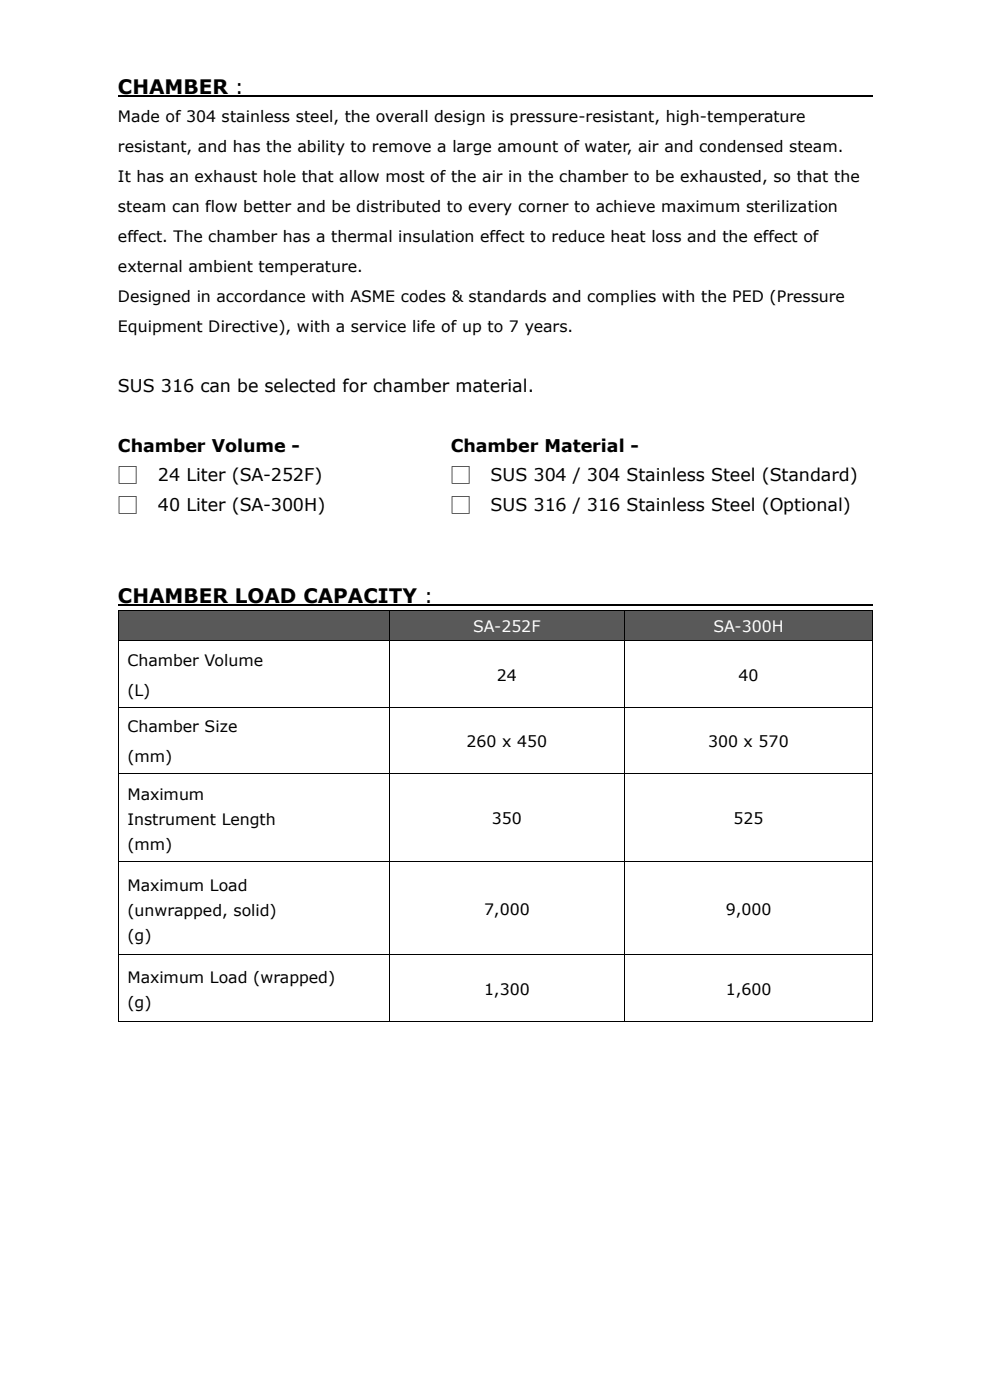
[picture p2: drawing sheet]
<svg xmlns="http://www.w3.org/2000/svg" width="210mm" height="297mm" viewBox="0 0 210 297" stroke-linecap="round" stroke-linejoin="round" font-family="sans-serif">
<defs><g id="words">
<g font-size="4.2">
<text x="25" y="19.9">CHAMBER :</text>
<text x="95.6" y="102">□</text>
<text x="25" y="102">□</text>
<text x="25" y="108.4">□</text>
<text x="95.6" y="108.3">□</text>
<text x="25" y="127.9">CHAMBER LOAD CAPACITY :</text>
</g>
<g font-size="3.7">
<text x="25" y="83.2">SUS 316 can be selected for chamber material.</text>
<text x="25" y="95.9">Chamber Volume -</text>
<text x="95.6" y="95.8">Chamber Material -</text>
<text x="104.1" y="102">SUS 304 / 304 Stainless Steel (Standard)</text>
<text x="33.5" y="102">24 Liter (SA-252F)</text>
<text x="33.5" y="108.4">40 Liter (SA-300H)</text>
<text x="104.1" y="108.3">SUS 316 / 316 Stainless Steel (Optional)</text>
</g>
<g font-size="3.3">
<text x="25" y="25.9">Made of 304 stainless steel, the overall design is pressure-resistant, high-temperature</text>
<text x="25" y="32.3">resistant, and has the ability to remove a large amount of water, air and condensed steam.</text>
<text x="25" y="38.6">It has an exhaust hole that allow most of the air in the chamber to be exhausted, so that the</text>
<text x="25" y="45">steam can flow better and be distributed to every corner to achieve maximum sterilization</text>
<text x="25" y="51.3">effect. The chamber has a thermal insulation effect to reduce heat loss and the effect of</text>
<text x="25" y="57.7">external ambient temperature.</text>
<text x="25" y="64">Designed in accordance with ASME codes &amp; standards and complies with the PED (Pressure</text>
<text x="25" y="70.4">Equipment Directive), with a service life of up to 7 years.</text>
<text x="27" y="141.2">Chamber Volume</text>
<text x="27" y="147.6">(L)</text>
<text x="105.4" y="144.4">24</text>
<text x="156.7" y="144.4">40</text>
<text x="27" y="155.3">Chamber Size</text>
<text x="27" y="161.7">(mm)</text>
<text x="99" y="158.5">260 x 450</text>
<text x="150.2" y="158.5">300 x 570</text>
<text x="27" y="169.7">Maximum</text>
<text x="27" y="175">Instrument Length</text>
<text x="104.4" y="174.8">350</text>
<text x="155.6" y="174.8">525</text>
<text x="27" y="180.3">(mm)</text>
<text x="27" y="189">Maximum Load</text>
<text x="27" y="194.3">(unwrapped, solid)</text>
<text x="102.7" y="194">7,000</text>
<text x="153.9" y="194">9,000</text>
<text x="27" y="199.6">(g)</text>
<text x="27" y="208.6">Maximum Load (wrapped)</text>
<text x="27" y="213.9">(g)</text>
<text x="102.7" y="211">1,300</text>
<text x="153.9" y="211">1,600</text>
</g>
<g font-size="3.3" fill="#fff">
<text x="100.4" y="134">SA-252F</text>
<text x="151.4" y="134">SA-300H</text>
</g>
</g></defs>
<path d="M25 20.4h160M25 128.4h160" fill="none" stroke="#000" stroke-width=".3"/>
<g fill="#595959">
<path d="M25.2 129.5h57.2v6.4h-57.2z" fill-rule="evenodd"/>
<path d="M27 129.5h53.7v6.4h-53.7z" fill-rule="evenodd"/>
<path d="M82.7 129.5h49.8v6.4h-49.8z" fill-rule="evenodd"/>
<path d="M84.5 129.5h46.2v6.4h-46.2z" fill-rule="evenodd"/>
<path d="M132.7 129.5h52.3v6.4h-52.3z" fill-rule="evenodd"/>
<path d="M134.5 129.5h48.7v6.4h-48.7z" fill-rule="evenodd"/>
</g>
<g fill="#000">
<path d="M25 129.3h.2v.2h-.2z" fill-rule="evenodd"/>
<path d="M25 129.3h.2v.2h-.2z" fill-rule="evenodd"/>
<path d="M25 135.9h.2v.1h-.2z" fill-rule="evenodd"/>
<path d="M82.5 129.3h.2v.2h-.2z" fill-rule="evenodd"/>
<path d="M82.5 135.9h.2v.1h-.2z" fill-rule="evenodd"/>
<path d="M132.5 129.3h.2v.2h-.2z" fill-rule="evenodd"/>
<path d="M132.5 135.9h.2v.1h-.2z" fill-rule="evenodd"/>
<path d="M185 129.3h.2v.2h-.2z" fill-rule="evenodd"/>
<path d="M185 129.3h.2v.2h-.2z" fill-rule="evenodd"/>
<path d="M185 135.9h.2v.1h-.2z" fill-rule="evenodd"/>
<path d="M25 150.1h.2v.2h-.2z" fill-rule="evenodd"/>
<path d="M82.5 150.1h.2v.2h-.2z" fill-rule="evenodd"/>
<path d="M132.5 150.1h.2v.2h-.2z" fill-rule="evenodd"/>
<path d="M185 150.1h.2v.2h-.2z" fill-rule="evenodd"/>
<path d="M25 164.1h.2v.1h-.2z" fill-rule="evenodd"/>
<path d="M82.5 164.1h.2v.1h-.2z" fill-rule="evenodd"/>
<path d="M132.5 164.1h.2v.1h-.2z" fill-rule="evenodd"/>
<path d="M185 164.1h.2v.1h-.2z" fill-rule="evenodd"/>
<path d="M25 182.7h.2v.2h-.2z" fill-rule="evenodd"/>
<path d="M82.5 182.7h.2v.2h-.2z" fill-rule="evenodd"/>
<path d="M132.5 182.7h.2v.2h-.2z" fill-rule="evenodd"/>
<path d="M185 182.7h.2v.2h-.2z" fill-rule="evenodd"/>
<path d="M25 202.5h.2v.2h-.2z" fill-rule="evenodd"/>
<path d="M25 216.6h.2v.2h-.2z" fill-rule="evenodd"/>
<path d="M25 216.6h.2v.2h-.2z" fill-rule="evenodd"/>
<path d="M82.5 202.5h.2v.2h-.2z" fill-rule="evenodd"/>
<path d="M82.5 216.6h.2v.2h-.2z" fill-rule="evenodd"/>
<path d="M132.5 202.5h.2v.2h-.2z" fill-rule="evenodd"/>
<path d="M132.5 216.6h.2v.2h-.2z" fill-rule="evenodd"/>
<path d="M185 202.5h.2v.2h-.2z" fill-rule="evenodd"/>
<path d="M185 216.6h.2v.2h-.2z" fill-rule="evenodd"/>
<path d="M185 216.6h.2v.2h-.2z" fill-rule="evenodd"/>
</g>
<g fill="none" stroke="#000" stroke-width=".21">
<path d="M25.1 129.5v6.4M25.1 136v14.1M25.2 129.4h57.3M25.2 135.9h57.3M82.6 129.5v6.4M82.6 136v14.1M82.7 129.4h49.8M82.7 135.9h49.8M132.6 129.5v6.4M132.6 136v14.1M132.7 129.4h52.3M132.7 135.9h52.3"/>
<path d="M185.1 129.5v6.4M185.1 136v14.1M25.1 150.3v13.8M25.2 150.2h57.3M82.6 150.3v13.8M82.7 150.2h49.8M132.6 150.3v13.8M132.7 150.2h52.3M185.1 150.3v13.8M25.1 164.2v18.5M25.2 164.2h57.3M82.6 164.2v18.5"/>
<path d="M82.7 164.2h49.8M132.6 164.2v18.5M132.7 164.2h52.3M185.1 164.2v18.5M25.1 182.9v19.6M25.2 182.8h57.3M82.6 182.9v19.6M82.7 182.8h49.8M132.6 182.9v19.6M132.7 182.8h52.3M185.1 182.9v19.6M25.1 202.7v13.9"/>
<path d="M25.2 202.6h57.3M25.2 216.7h57.3M82.6 202.7v13.9M82.7 202.6h49.8M82.7 216.7h49.8M132.6 202.7v13.9M132.7 202.6h52.3M132.7 216.7h52.3M185.1 202.7v13.9"/>
</g>
<use href="#words"/>
</svg>
